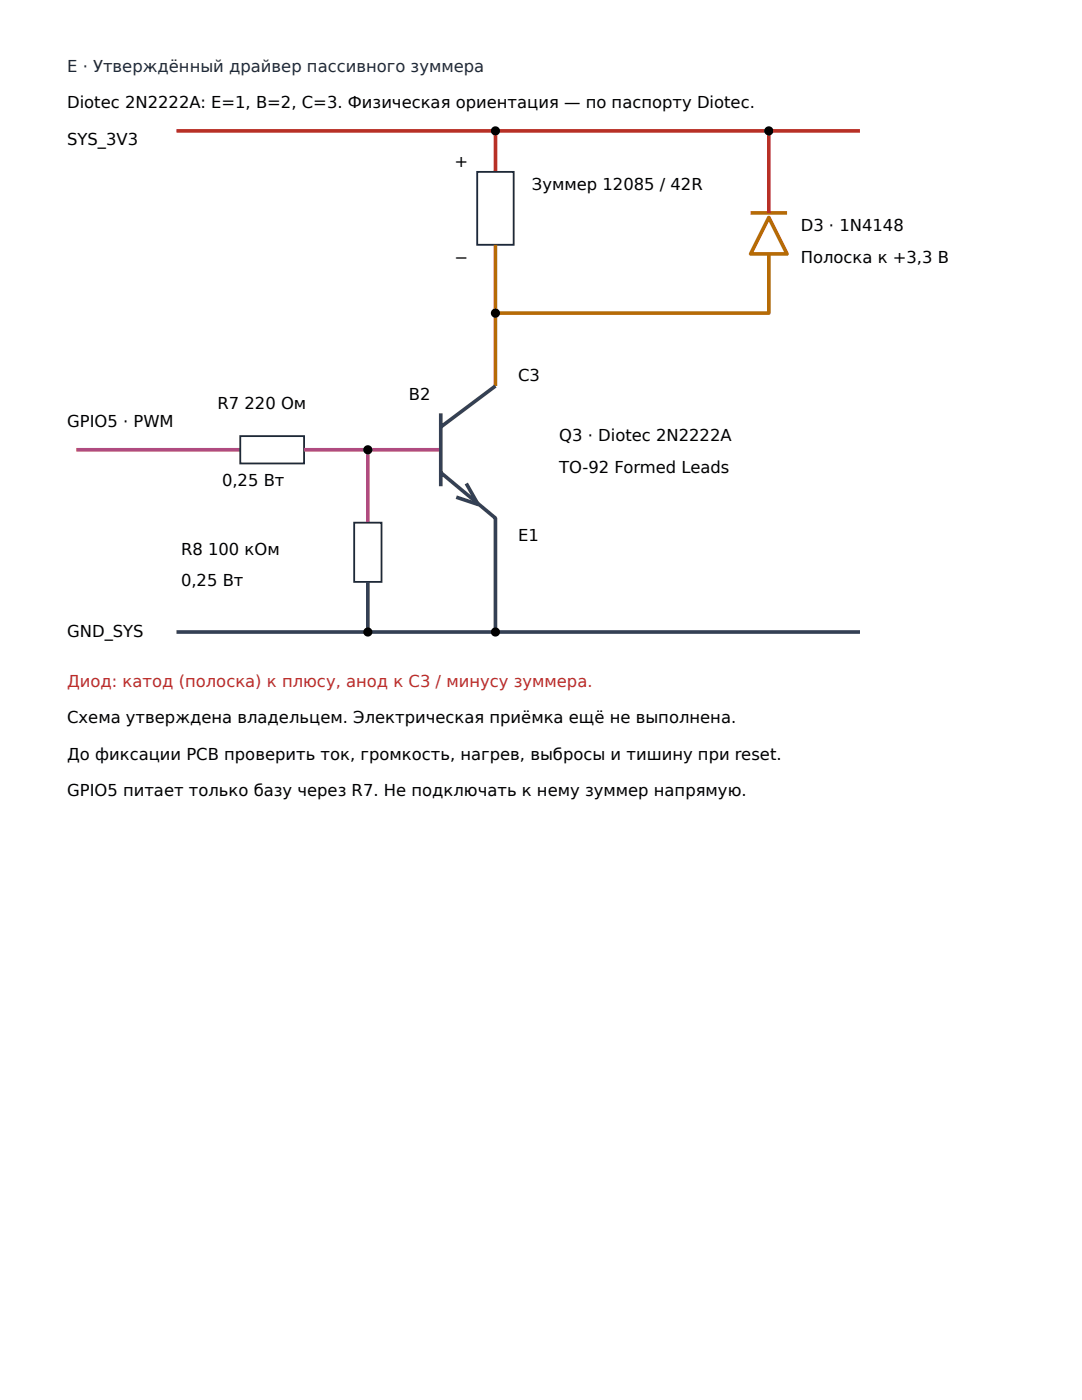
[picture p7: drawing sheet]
<svg xmlns="http://www.w3.org/2000/svg" width="216mm" height="279mm" viewBox="0 0 216 279" stroke-linecap="round" stroke-linejoin="round" font-family="sans-serif">
<defs><g id="words">
<text font-size="3.3" fill="#1c293a" x="13.4" y="14.3">Е · Утверждённый драйвер пассивного зуммера</text>
<g font-size="3.3">
<text x="13.4" y="21.6">Diotec 2N2222A: E=1, B=2, C=3. Физическая ориентация — по паспорту Diotec.</text>
<text x="13.4" y="28.8">SYS_3V3</text>
<text x="90.7" y="33.4">+</text>
<text x="106.1" y="37.9">Зуммер 12085 / 42R</text>
<text x="159.8" y="46.1">D3 · 1N4148</text>
<text x="90.7" y="52.5">−</text>
<text x="159.8" y="52.5">Полоска к +3,3 В</text>
<text x="103.4" y="76.1">C3</text>
<text x="43.4" y="81.6">R7</text>
<text x="48.8" y="81.6">220 Ом</text>
<text x="81.6" y="79.8">B2</text>
<text x="13.4" y="85.2">GPIO5 · PWM</text>
<text x="111.6" y="87.9">Q3 · Diotec 2N2222A</text>
<text x="111.6" y="94.3">TO-92 Formed Leads</text>
<text x="44.3" y="97">0,25 Вт</text>
<text x="103.4" y="107.9">E1</text>
<text x="36.1" y="110.7">R8</text>
<text x="41.5" y="110.7">100 кОм</text>
<text x="36.1" y="117">0,25 Вт</text>
<text x="13.4" y="127">GND_SYS</text>
<text x="13.4" y="144.3">Схема утверждена владельцем. Электрическая приёмка ещё не выполнена.</text>
<text x="13.4" y="151.6">До фиксации PCB проверить ток, громкость, нагрев, выбросы и тишину при reset.</text>
<text x="13.4" y="158.9">GPIO5 питает только базу через R7. Не подключать к нему зуммер напрямую.</text>
</g>
<text font-size="3.3" fill="#bd2d29" x="13.4" y="137">Диод: катод (полоска) к плюсу, анод к C3 / минусу зуммера.</text>
</g></defs>
<path d="M35.2 26.1h136.4M98.9 26.1v8.2" fill="none" stroke="#b83026" stroke-width=".73" stroke-linecap="butt"/>
<path d="M95.2 34.3h7.3v14.6h-7.3z" fill="#fff"/>
<path d="M95.2 34.3h7.3v14.6h-7.3z" fill="none" stroke="#1c293a" stroke-width=".36"/>
<path d="M98.9 48.9v28.1M149.8 42.5h7.2M153.4 43.4l3.6 7.3h-7.2zM153.4 50.7v11.8h-54.5" fill="none" stroke="#b66b05" stroke-width=".73" stroke-linecap="butt"/>
<path d="M153.4 26.1v16.4" fill="none" stroke="#b83026" stroke-width=".73" stroke-linecap="butt"/>
<path d="M15.2 89.8h32.7" fill="none" stroke="#b04b80" stroke-width=".73" stroke-linecap="butt"/>
<path d="M47.9 87h12.8v5.5h-12.8z" fill="#fff"/>
<path d="M47.9 87h12.8v5.5h-12.8z" fill="none" stroke="#1c293a" stroke-width=".36"/>
<path d="M60.7 89.8h27.2M73.4 89.8v14.5" fill="none" stroke="#b04b80" stroke-width=".73" stroke-linecap="butt"/>
<path d="M98.9 77l-11 8.2M87.9 94.3l11 9.1v22.7M87.9 82.5v14.5M93 96.5l2.4 4.2-4.4-1.5" fill="none" stroke="#344054" stroke-width=".73" stroke-linecap="butt"/>
<path d="M70.7 104.3h5.4v11.8h-5.4z" fill="#fff"/>
<path d="M70.7 104.3h5.4v11.8h-5.4z" fill="none" stroke="#1c293a" stroke-width=".36"/>
<path d="M73.4 116.1v10M35.2 126.1h136.4" fill="none" stroke="#344054" stroke-width=".73" stroke-linecap="butt"/>
<g fill="#000">
<circle cx="98.9" cy="26.1" r=".91"/>
<circle cx="153.4" cy="26.1" r=".91"/>
<circle cx="98.9" cy="62.5" r=".91"/>
<circle cx="73.4" cy="89.8" r=".91"/>
<circle cx="73.4" cy="126.1" r=".91"/>
<circle cx="98.9" cy="126.1" r=".91"/>
</g>
<use href="#words"/>
</svg>
